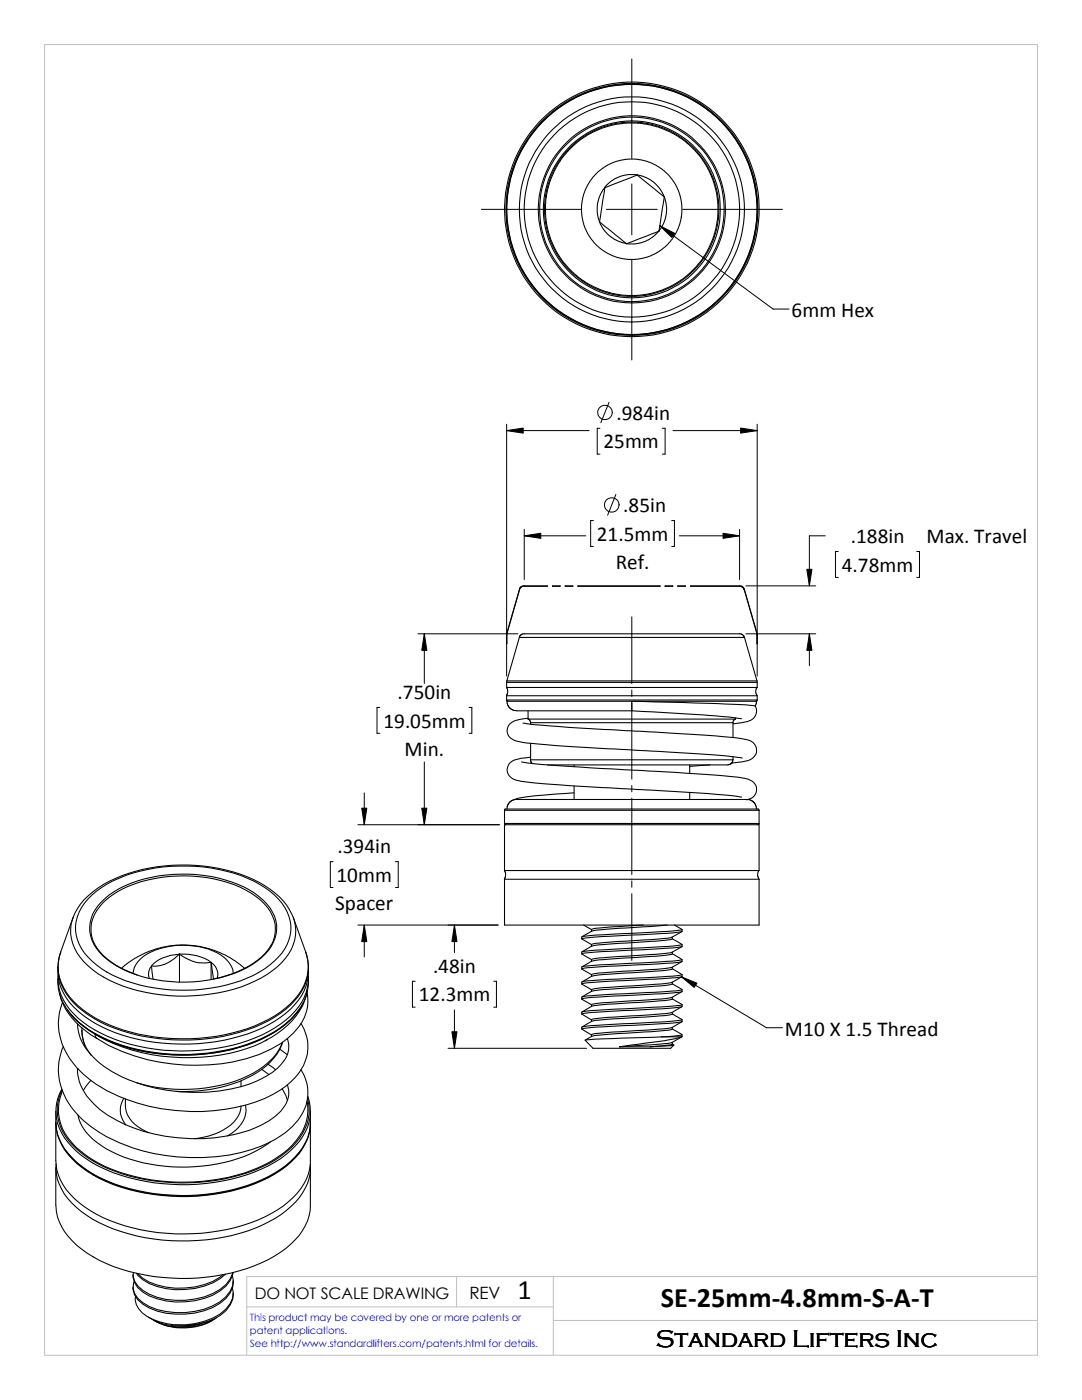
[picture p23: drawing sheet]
<svg xmlns="http://www.w3.org/2000/svg" width="216mm" height="279mm" viewBox="0 0 216 279" stroke-linecap="round" stroke-linejoin="round" font-family="sans-serif">
<defs><g id="words">
<g font-size="5.6">
<text x="103.3" y="259.2">1</text>
<text x="131.9" y="260.9">SE-25mm-4.8mm-S-A-T</text>
</g>
<text font-size="4.9" x="130.9" y="268.7">Standard Lifters Inc</text>
<g font-size="4.2">
<text x="157.9" y="63.2">6mm Hex</text>
<text x="123" y="83.8">.984in</text>
<text x="120.4" y="89.5">25mm</text>
<text x="119.1" y="107.9">21.5mm</text>
<text x="124.4" y="102.2">.85in</text>
<text x="122.9" y="113.6">Ref.</text>
<text x="169.8" y="108.4">.188in</text>
<text x="184.9" y="108.4">Max. Travel</text>
<text x="168" y="114.1">4.78mm</text>
<text x="79.3" y="139.5">.750in</text>
<text x="76.5" y="145.2">19.05mm</text>
<text x="80.7" y="150.9">Min.</text>
<text x="67.4" y="170.3">.394in</text>
<text x="67.1" y="176">10mm</text>
<text x="66.9" y="181.7">Spacer</text>
<text x="86.4" y="194.1">.48in</text>
<text x="83.6" y="199.9">12.3mm</text>
<text x="156.6" y="206.7">M10 X 1.5 Thread</text>
</g>
<text font-size="3.4" x="93.7" y="259.2">REV</text>
<text font-size="3.2" x="50.8" y="259.2">DO NOT SCALE DRAWING</text>
<g font-size="2" fill="#00f">
<text x="49.9" y="263.7">This product may be covered by one or more patents or</text>
<text x="49.9" y="266.2">patent applications.</text>
<text x="49.9" y="268.7">See http://www.standardlifters.com/patents.html for details.</text>
</g>
</g></defs>
<path d="M8.9 8.9h198.1v261.6h-198.1zM91.1 254.8v6M110.4 254.8v15.7M207 254.8h-157.8v15.7M49.2 260.8h61.2M110.4 263.5h96.6" fill="none" stroke="#c0c0c0" stroke-width=".2"/>
<g fill="none" stroke="#000" stroke-width=".21">
<path d="M108.9 39.1l-.2 1.7v1.9l.4 3.2 .6 1.8 .7 1.8 1.2 2 1 1.4 2.5 2.4 2.6 1.8 2.8 1.2 3.5 .8h3.6l3.2-.6 3-1.1 2-1.2 1.4-1 2.4-2.5 1.8-2.6 1.1-2.8 .8-3.5 .1-3.6-.6-3.2-1.2-3-1.1-2-1.1-1.4-2.4-2.4-2.6-1.7-2.8-1.2-3.5-.8-3.6-.1-3.2 .6-3 1.2-2 1.1-1.4 1.1-2.4 2.4-1.8 2.6-1.1 2.8-.7 2.9M120.7 37.5l-1.1 6.8M120.7 37.5l-.9 1.3-.6 1.9v1.7l.4 1.8M127.1 34.9l-1.8-.1-1.7 .5-1.7 .9-1.3 1.2M127.1 34.9l-6.4 2.6M127.1 34.9l5.4 4.4M127.1 34.9l1.8 .5 1.7 1.1 1.1 1.3 .8 1.5M132.5 39.2l.5 1.7v1.7l-.5 1.7-1 1.8M132.5 39.3l-1 6.8M119.6 44.3l5.4 4.3M119.6 44.3l.8 1.5 1.3 1.3 1.6 1 1.7 .5M131.4 46.1l-1.2 1.2-1.7 1-1.7 .4-1.8-.1"/>
<path d="M131.5 46.1l-6.5 2.5M135.9 43.3l-.2 1.3-.8 1.9-1.1 1.7-1.7 1.6-1.6 1-1.9 .7-1.9 .3-2.4-.2-2.3-.6-1.6-.9-1.8-1.6-1-1.3-.8-1.5-.6-1.8-.2-1.4 .2-2.5 .6-2.2 .9-1.6 1.6-1.9 1.3-1 1.5-.8 1.8-.5 1.4-.2 2.5 .1 2.2 .7 1.7 .8 1.2 1.1 1.2 1.2 .9 1.6 .8 1.9 .3 1.9-.1 2.2M104.6 117l4.6-.1h-4.8l-.6 .4-.2 .4M104.6 117l-.5 .1-.4 .5-2.6 9.1M110.2 116.9l1.6 .1zM112.8 116.9l1.5 .1zM115.3 116.9l16.4 .1zM132.7 116.9l1.5 .1zM135.3 116.9l1.5 .1zM148.5 117.7l2.5 8.7 .1 2.1v-2l-2.6-8.8M148.5 117.6l-.2-.4-.5-.3h-10l10 .1 .6 .4 .1 .3M101.1 137.2l.2 .5v.6l-.3 .5"/>
<path d="M101.1 139.7l.2 .3M101.1 136.2h50M101.1 139.7h50M101.1 126.7v1.8M101.1 136.2v1M101.1 128.5h.1M101.1 135.9v.3M101.1 135.9h49.9M101.2 126.4l-.1 .3M103.6 127.2l-2.5 8.7M103.6 127.2h44.9M126.1 140h-24.9l.1 .7 .6 .7 .6 .4h.6"/>
<path d="M126.1 140h24.9l-.3 .9a344.9 344.9 0 0 0-24.6-.9zM126.1 140v1.9M147.6 126.5h-43.3l-.6 .4-.1 .3M147.6 126.4l.5 .2 .4 .6M148.5 127.2l2.5 8.7M151 137.2l-.2 .9 .3 .8M151 135.9l.1 .3M151.1 139.7l-.3 .3M151.1 138.9h-50v.8M151.1 136.2v1h-50M151.1 138.9v.8M103.1 141.9h23"/>
<path d="M104.1 152.1a82.2 82.2 0 0 0 11.6 1l11.3 .6a319.2 319.2 0 0 1 21.8 1.7 2.2 2.2 0 0 1 2 2.9l-.1 .2a2.11 2.11 0 0 1-1.5 1.1M104.4 144.3a462.5 462.5 0 0 0 26.2 1.8l8.2 .5a71.7 71.7 0 0 1 10.4 1.1 2.1 2.1 0 0 1 1.8 2 2.1 2.1 0 0 1-1.8 2.1l-3.2 .5M105.4 143.5l.3 .2 .2 .5M105.4 143.3a5 5 0 0 0-4 1.6 2.12 2.12 0 0 0 1.7 3 125.7 125.7 0 0 0 15.4 1.4l8.5 .4a246.9 246.9 0 0 1 21.1 1.6M105.4 141.9v1.6M105.4 143.5h41.4M105.9 151.6v.4l.3 .4M105.9 151.1a7.7 7.7 0 0 0-4.1 1.1 2.14 2.14 0 0 0-.4 2.3 2.14 2.14 0 0 0 1.9 1.3 283.5 283.5 0 0 0 24.3 1.8h.7a243.1 243.1 0 0 1 19.7 1.4M105.9 151.6h40.4M105.9 144.2v.3M105.9 148.3v3.3M105.9 144.2h40.4"/>
<path d="M114.6 158.2l-2 .2a43 43 0 0 0-10 1.2l-.1 .1M114.6 152.7v.3M114.6 156.8v2.8M126.1 141.9a275.8 275.8 0 0 1 21.9 1.5M137.6 152.7v1.6M137.6 158.2v1.4M141.7 152.7l-4.1 .3M146.3 151.6l-.3 .7-.8 .4h-35.9M146.3 144.2v3M146.3 151v.6M146.8 143.5l-.4 .2-.1 .5M146.8 143.3v.2"/>
<path d="M149 159.6h.1M150.7 140.9a2.15 2.15 0 0 1-1.6 3.1l-2.8 .4M17.6 179.4a21.7 21.7 0 0 1 11.9-5.9 33.3 33.3 0 0 1 22.2 2.9 11.8 11.8 0 0 1 6.2 7.5 8.5 8.5 0 0 1-3.2 7.9 24.8 24.8 0 0 1-14.1 5.6 33.5 33.5 0 0 1-19.3-3.4 12.8 12.8 0 0 1-5.8-6.5 7.9 7.9 0 0 1 2.1-8.1zM100.7 173.7l.2 .5v.7l-.3 .5M100.7 164.3l.2 .3M100.7 161.7l.1-.2h50.5l.2 .2M100.7 164.3h50.8M100.7 164.6h50.8v9.1h-50.8zM100.7 175.5h50.8v9.1h-50.8zM100.7 161.7v2.6M100.7 161.7h50.8M101.2 161.5v-.6l.4-.7 .4-.4 .7-.2h46.7l.7 .2 .4 .4 .4 .7 .1 .6"/>
<path d="M151.4 173.7l-.2 1.1 .3 .7M151.5 164.3l-.3 .3M151.5 161.7v2.6M11.6 195.3a11 11 0 0 0 5 9.4 32.8 32.8 0 0 0 17.8 5.7 37.5 37.5 0 0 0 20.4-4.5 12.7 12.7 0 0 0 6.7-9.1l.1-1.5M11.6 194.6a10.1 10.1 0 0 0 4 8.6 30.6 30.6 0 0 0 17 6.4 38.9 38.9 0 0 0 21-3.7 15.1 15.1 0 0 0 7.5-7.8 8.3 8.3 0 0 0 .4-3.5M11.9 198.2a13.7 13.7 0 0 0 6.3 8.3l1.1 .8M12.1 190a10.4 10.4 0 0 0 3.5 11.8 29.8 29.8 0 0 0 17 6.4 38.3 38.3 0 0 0 21-3.7 15.1 15.1 0 0 0 7.5-7.8 10 10 0 0 0 .5-3.6M12.1 190a9 9 0 0 0 1.8 9 23.1 23.1 0 0 0 12.1 7 39.9 39.9 0 0 0 26.2-1.9 15.6 15.6 0 0 0 8.8-8.4 8.3 8.3 0 0 0 0-5.7M12.1 190h.1M14.6 183.2a8.4 8.4 0 0 0 2.1 8.7 22.9 22.9 0 0 0 12.3 6.1 36 36 0 0 0 21.9-2.2 14.2 14.2 0 0 0 7.6-7.2 7.7 7.7 0 0 0 0-5.4M14.6 183.2l-2.5 6.8M19.2 188.9a15.2 15.2 0 0 0 8.1 5.7"/>
<path d="M20.2 180a20.3 20.3 0 0 1 11.5-5.2 28 28 0 0 1 19.1 3.4 8.6 8.6 0 0 1 4.4 7.3 8.4 8.4 0 0 1-3.9 6.4 25.9 25.9 0 0 1-15.9 4.1 23.9 23.9 0 0 1-14.8-5.2 7 7 0 0 1-.4-10.8zM24.3 193.3l2.6-2 3.3-1.6 2.6-.7 3.2-.4 3.6 .2 3.1 .9 3.1 1.4 3 2.2M26.5 194.3a5.5 5.5 0 0 1 3.7-4.4 15.7 15.7 0 0 1 13.9 .7 5 5 0 0 1 2.5 3.7M30.2 192.8a2.55 2.55 0 0 0-.4 2.5M30.2 192.8l.4 2.6M35.8 190.4a9.7 9.7 0 0 1 6.3 1.7M35.8 190.4a7.8 7.8 0 0 0-5.6 2.4M35.8 190.4a7.7 7.7 0 0 0 6.3 1.7M35.8 190.4a6.6 6.6 0 0 1-5.6 2.4M35.8 190.4v5.6M42.1 192.1a2.83 2.83 0 0 1 1.2 3.1M42.1 192.1l.5 3.3"/>
<path d="M42.1 192.1v3.4M54.1 188.6a14 14 0 0 1-7.8 5.8l-3.8 1M54.1 188.7a7.1 7.1 0 0 0-2.2-9.1 24.2 24.2 0 0 0-15.2-4.8 24.2 24.2 0 0 0-15.3 4.6 7.6 7.6 0 0 0-3.1 7.4l.2 .9 .7 1.3M58.4 182.9a14.4 14.4 0 0 0-7.9-7.4 35.3 35.3 0 0 0-28.7 .4 14.7 14.7 0 0 0-7.2 7.1v.2M58.5 182.9v.3M58.5 183.2l2.5 6.8M61 190a9.2 9.2 0 0 1-2.2 9.7 23.9 23.9 0 0 1-12.5 6.7 40.2 40.2 0 0 1-26.1-2.4 16.1 16.1 0 0 1-8-7.6 8.2 8.2 0 0 1-.6-3.3M61 190h.1M61.3 198a8.5 8.5 0 0 1-2.7 8.1 22.9 22.9 0 0 1-12.3 5.9 40.2 40.2 0 0 1-24.6-3.3l-2.4-1.5-.3-.4v-.4M61.3 197.8a13.7 13.7 0 0 1-7 9.1l-1.4 .8M116.1 187.4l1.9 1.1M116.1 190.4l1.9 1.1"/>
<path d="M116.1 193.4l1.9 1.1M116.1 196.4l1.9 1.1M116.1 199.4l1.9 1.1M116.2 199l1-.2 3-.3 9-.4a36.5 36.5 0 0 0 6.9-.6v.4a66.1 66.1 0 0 1-10 .7l-8.1 .5-1.9 .3v-.4M116.2 196l1-.3 3-.2 14-.7 1.9-.3v.4a66.1 66.1 0 0 1-10 .7l-8.9 .5-1.1 .3v-.4M116.2 193l4-.5 9-.4a36.5 36.5 0 0 0 6.9-.6l-.1 .4-1.8 .3-11.1 .6a38 38 0 0 0-7 .6v-.4M116.2 189.9l2.8-.3 10.2-.5a36.5 36.5 0 0 0 6.9-.6v.4a129.1 129.1 0 0 1-13 .9 38 38 0 0 0-7 .6v-.4M116.2 186.9l2.8-.3 10.2-.5a36.5 36.5 0 0 0 6.9-.6v.4a129.1 129.1 0 0 1-13 .9 38 38 0 0 0-7 .6v-.4M116.5 184.6l1.5 .9M118 185.5v.3M118 188.5v.3M118 191.5v.4"/>
<path d="M118 194.5v.4M118.1 185.8l-2 1.1M118.1 188.8l-2 1.1M118.1 191.8l-2 1.2M118.1 194.8l-2 1.2M118.1 197.8l-2 1.2M128.4 184.6l-4.7 .3a24.8 24.8 0 0 0-5.7 .6M133.1 184.6l-11.7 .8-2.5 .2-.8 .2M134.2 199.3l1.9 1.1M134.2 196.3l1.9 1.1M134.2 193.3l1.9 1.2M134.2 190.3l1.9 1.2"/>
<path d="M134.2 187.4l1.9 1.1M134.2 199v.4a83.8 83.8 0 0 1-10.5 .9l-3.3 .2-2.3 .3M134.2 196v.4a83.8 83.8 0 0 1-10.5 .9l-3.3 .2-2.3 .3M134.2 193v.4a94.7 94.7 0 0 1-11.7 1l-4.4 .4M134.2 190v.4a64.8 64.8 0 0 1-10.5 .9l-4.1 .3-1.5 .2M134.2 187.4a43.8 43.8 0 0 1-8.1 .7l-6.5 .5-1.5 .2M134.2 187v.4M134.6 184.6l1.5 .9M136.1 197.9a7.1 7.1 0 0 1-5.2 1.5l-7.2 .5a24.8 24.8 0 0 0-5.7 .6v.3M136.1 194.9a7.1 7.1 0 0 1-5.2 1.5l-7.2 .5a24.8 24.8 0 0 0-5.7 .6v.4M136.1 191.9l-1 .6a5.4 5.4 0 0 1-3.3 .9l-8.1 .5a24.8 24.8 0 0 0-5.7 .6M136.1 188.9l-1 .6a4.7 4.7 0 0 1-3.3 .9l-12.2 .8-1.6 .3"/>
<path d="M136.1 185.9l-2.1 1.2-.7 .1-11.9 .8-2.5 .3-.9 .2M12.3 217.4a9.3 9.3 0 0 0 2.1 11.5 25.1 25.1 0 0 0 12.9 6.5 40.5 40.5 0 0 0 26.3-2.7 14.9 14.9 0 0 0 8.1-8.8 8.9 8.9 0 0 0-.3-5.1M12.4 217.6a9.4 9.4 0 0 0 2.2 11 27.1 27.1 0 0 0 14.6 6.9 39.7 39.7 0 0 0 24.5-3.3 15.6 15.6 0 0 0 7.6-7.9 8.3 8.3 0 0 0 .1-5M12.4 200.1a12 12 0 0 0 2.2 12 24.4 24.4 0 0 0 12.8 8 38.6 38.6 0 0 0 25.5-.9 15 15 0 0 0 7.7-6.6 8.4 8.4 0 0 0-.6-8.3M12.4 217.7v.3a8 8 0 0 0-.7 3.5M12.6 208.9a12.6 12.6 0 0 0 3.3 14 31.8 31.8 0 0 0 19.4 8 34.4 34.4 0 0 0 19.6-3.5 11.8 11.8 0 0 0 6.4-7.6 8 8 0 0 0-1.3-6.3M13.5 201.5a20.9 20.9 0 0 0 10.4 7.1 40.6 40.6 0 0 0 27.9-1 18.5 18.5 0 0 0 7.8-6.1M14.2 202.6a16.5 16.5 0 0 0 4.8 3.8M15.5 213.2a9 9 0 0 0 3.3 7.1 26.7 26.7 0 0 0 14.3 6.5 32.9 32.9 0 0 0 19-2.2 11.1 11.1 0 0 0 5-4.4 4.5 4.5 0 0 0 .2-3.7M15.5 204.3a10 10 0 0 0 4.1 7.7 31 31 0 0 0 18.9 6 27 27 0 0 0 15.9-4 7.4 7.4 0 0 0 3.2-4.4v-1.1l-.3-1.2M15.6 204.5l-.1 .1M15.6 213.3l-.1 .1"/>
<path d="M16.3 205.1a8.1 8.1 0 0 0 1.9 5.5M16.4 205.7l.2 1.9 .4 1.1M18.2 215.6l-1.6 2M19 206.4a38.1 38.1 0 0 0 30.1 2.9l1.6-.6 2.6-1.2M24.7 219.2a4.5 4.5 0 0 0 .4 5.3M25 219.3a5.7 5.7 0 0 0 3.4 6.1l1.2 .7M48.1 215.7v1.2M52.2 213.4l1.5 1.1M53.5 212.4l1.5 1.1M55.8 209.4l1.5 1.1M56.3 217.3l.8 1.4 .3 .9M56.3 208a12.4 12.4 0 0 1-6.9 6.8 32.3 32.3 0 0 1-22.1 1.3"/>
<path d="M56.4 208a12.6 12.6 0 0 1-7.5 7.3 29.8 29.8 0 0 1-13.8 2.5M60.5 200.2a16.9 16.9 0 0 1-8.3 7.2 40 40 0 0 1-30.6 .3l-2.6-1.3M61.3 219.8a9.4 9.4 0 0 1-3 8.7 26.1 26.1 0 0 1-14.5 6.8 39.2 39.2 0 0 1-24.2-3.2 14.8 14.8 0 0 1-7.5-7.8l-.5-2.8M116.1 202.4l1.9 1.1M116.1 205.4l1.9 1.1M116.2 205a125.8 125.8 0 0 1 13-.9 36.5 36.5 0 0 0 6.9-.6v.4a145.8 145.8 0 0 1-14.5 1l-3.6 .2-1.9 .3v-.4M116.2 202a125.8 125.8 0 0 1 13-.9 36.5 36.5 0 0 0 6.9-.6v.4a99.7 99.7 0 0 1-13 .9 38 38 0 0 0-7 .6v-.4M118 206.5v.3M118.1 200.8l-2 1.2M118.1 203.8l-2 1.2M118.1 206.8l-1.3 .8M123.6 208.9h6.2"/>
<path d="M132 206.9l-13.3 .5-1.9 .2 1.5 1.6h15.5l.7-.6-4.7 .3M132 206.9l4.1-.4v.4h-.1M132 206.9h4M134.2 205.4l1.9 1.1M134.2 202.4l1.9 1.1M134.2 208.4l-.4 .1-4 .4M134.2 205.4a43.8 43.8 0 0 1-8.1 .7l-7.2 .5-.8 .2M134.2 202v.4a115.1 115.1 0 0 1-12.8 1l-2.5 .2-.8 .2M134.2 208.4l.3 .1M134.2 205v.4M134.2 208v.4M136 206.9a83.6 83.6 0 0 1-11.2 1.8l-1.2 .2"/>
<path d="M136.1 206.9l-2 1.2-.8 .1-9.7 .7M136.1 203.9l-2 1.2-.8 .1-9.6 .7a24.8 24.8 0 0 0-5.7 .6M136.1 200.9l-2 1.2-.8 .1-9.6 .7a24.8 24.8 0 0 0-5.7 .6v.3M11.1 221.8a11.6 11.6 0 0 0 5.2 10.9 30.2 30.2 0 0 0 14.4 5.5 40.1 40.1 0 0 0 22.9-3.4 15.8 15.8 0 0 0 7.8-7.7 11.6 11.6 0 0 0 .5-5.3M11.1 224a10.9 10.9 0 0 0 4.2 8.2 29.1 29.1 0 0 0 15.4 6.2 39.7 39.7 0 0 0 22.9-3.4 16.3 16.3 0 0 0 7.8-7.7 7.9 7.9 0 0 0 .5-3.3M11.1 224.1v7.5a11.7 11.7 0 0 0 5.7 9.2 34.4 34.4 0 0 0 20 5.5 34.7 34.7 0 0 0 19.8-5.6 12.2 12.2 0 0 0 5.3-8.5v-8.1M11.1 233v7.5a11.4 11.4 0 0 0 5.2 8.8 32.6 32.6 0 0 0 17.9 5.8 37.9 37.9 0 0 0 20.6-4.4 14.3 14.3 0 0 0 6.9-8.1l.2-2v-7.6M11.2 232.3a10.5 10.5 0 0 0 4.1 8.7 30.6 30.6 0 0 0 17.1 6.5 38.4 38.4 0 0 0 22.4-4.3 14.3 14.3 0 0 0 6.9-8l.2-1.1v-1.8M13.1 229.6a22.2 22.2 0 0 0 11.6 7.4 40.7 40.7 0 0 0 28-1.7 18 18 0 0 0 7.3-5.7M15.6 222.5a9.3 9.3 0 0 0 4.6 6.1 31.2 31.2 0 0 0 20.2 4.1 25.5 25.5 0 0 0 13.5-4.8M48.1 220.7a6 6 0 0 1-3.6 4.9 14.7 14.7 0 0 1-5.7 1.6M49 220.6a5.1 5.1 0 0 1-2 5l-1.6 1.1"/>
<path d="M26.5 254.4v.3M26.5 256.8v.3M26.6 254a3.6 3.6 0 0 0 1.9 3.5 14.5 14.5 0 0 0 12.3 1.3 8.2 8.2 0 0 0 5.6-4.7v-.1M27.1 258.7a3.8 3.8 0 0 0 2.2 4 14 14 0 0 0 5.7 1.7M27.3 254.1a6.9 6.9 0 0 0 4.1 2.7 15.9 15.9 0 0 0 12.5-1.6l1.1-.9M27.5 254.2a9.3 9.3 0 0 0 5.6 2.7 15.3 15.3 0 0 0 10.8-2l.6-.5M46.4 257a4 4 0 0 1-1.3 4.2 12.2 12.2 0 0 1-8.1 3.2h-2M46.4 254.6a4 4 0 0 1-1.3 4.2 13.8 13.8 0 0 1-12 2.9 9.6 9.6 0 0 1-5.6-2.6 2.93 2.93 0 0 1-.7-3.4M46.5 254a5.2 5.2 0 0 1-2.6 3.6 15.8 15.8 0 0 1-14.1 1 4.7 4.7 0 0 1-3.2-3.9M46.6 258a4.9 4.9 0 0 1-2.7 4.6l-1.4 .8M46.6 255.6a4.9 4.9 0 0 1-2.7 4.5 15.6 15.6 0 0 1-14.1 .9 4.7 4.7 0 0 1-3.2-3.9M29.6 262.9a13.9 13.9 0 0 0 12.9 .5"/>
<path d="M30.7 263.5l1.9 .9 1.5 .3M40.3 264.1a12.4 12.4 0 0 1-6.2 .6M42.5 263.4a15.5 15.5 0 0 1-7.5 1M42.5 263.5a12.2 12.2 0 0 1-11.6 .1M43.3 262.9a12.4 12.4 0 0 1-9.2 1.8"/>
<circle cx="126.1" cy="41.8" r="17.2"/>
<circle cx="126.1" cy="41.8" r="18.7"/>
<circle cx="126.1" cy="41.8" r="24.9"/>
<circle cx="126.1" cy="41.8" r="25"/>
<circle cx="126.1" cy="41.8" r="25.4"/>
<circle cx="126.1" cy="41.8" r="21.5"/>
<circle cx="126.1" cy="41.8" r="17.7"/>
<circle cx="126.1" cy="41.8" r="25.1"/>
<circle cx="126.1" cy="41.8" r="18.4"/>
<circle cx="126.1" cy="41.8" r="22.5"/>
</g>
<g fill="none" stroke="#000" stroke-width=".2">
<path d="M126.1 11.8v19.8M126.1 36.7v10.2M96.1 41.8h19.8M121 41.8h10.1M126.1 51.9v19.9M131.7 45l2.9 1.6-.6 .8zM131.7 45l22.6 16.7h3.1M136.2 41.8h19.9M101.1 85.9l3.3-.5v1zM101.1 85.9h16.5M101.1 84.7v50.2M119.7 85.5h-.5v5.1h.5"/>
<path d="M121.5 80.3l-1.6 4.1M122.9 98.7l-1.7 4.1M132.2 85.5h.5v5.1h-.5M134.3 85.9h16.8M147.8 85.4l3.3 .5-3.3 .5zM151.1 84.7v50.2M104.6 106.9l3.3-.5v1zM104.6 106.9h12.3M104.6 105.7v10M118.4 103.9h-.5v5.2h.5M134 103.9h.6v5.2h-.6M135.6 106.9h12"/>
<path d="M144.3 106.4l3.3 .5-3.3 .5zM147.6 105.7v10M148.8 116.9h14M161 113.6h1l-.5 3.3zM164.7 106.9h-3.2v10M167.3 110.1h-.6v5.1h.6M182.9 110.1h.6v5.1h-.6M83.4 126.5h19.9M84.7 126.5l.5 3.3h-1zM84.7 126.5v9.9M126.1 123.1v13.3M126.1 137.7v1.3"/>
<path d="M148.8 126.5h14M161.5 126.5l.5 3.3h-1zM161.5 126.5v6.3M72.7 158.2v6.4M75.8 141.2h-.6v5.1h.6M84.7 152.1v12.5M93.6 141.2h.5v5.1h-.5M126.1 140.3v15.2M126.1 156.8v1.2M126.1 159.3v15.2M66.5 172h-.6v5.1h.6M71.4 164.6h28.3"/>
<path d="M72.2 161.3h1l-.5 3.3zM78.9 172h.6v5.1h-.6M84.2 161.3h1l-.5 3.3zM126.1 175.8v1.3M126.1 178.4v13.3M71.4 184.6h28M72.7 184.6l.5 3.3h-1zM72.7 184.6v6.4M82.8 195.8h-.5v5.2h.5M90.7 184.6l.5 3.3h-1zM90.7 184.6v5.5M98.5 195.8h.6v5.2h-.6"/>
<path d="M136 194.9l3.1 1.3-.6 .9zM136 194.9l17 10.2h3.1M89.4 209.2h27.7M90.2 205.9h1l-.5 3.3zM90.7 201.5v7.7"/>
<circle cx="120.7" cy="82.3" r="1.45"/>
<circle cx="122.1" cy="100.8" r="1.45"/>
</g>
<g fill="#000">
<path d="M131.7 45l2.9 1.6-.6 .8zM101.1 85.9l3.3-.5v1zM147.8 85.4l3.3 .5-3.3 .5zM104.6 106.9l3.3-.5v1zM144.3 106.4l3.3 .5-3.3 .5zM161 113.6h1l-.5 3.3zM84.7 126.5l.5 3.3h-1zM161.5 126.5l.5 3.3h-1zM72.2 161.3h1l-.5 3.3zM84.2 161.3h1l-.5 3.3zM72.7 184.6l.5 3.3h-1zM90.7 184.6l.5 3.3h-1z"/>
<path d="M136 194.9l3.1 1.3-.6 .9zM90.2 205.9h1l-.5 3.3z"/>
</g>
<use href="#words"/>
</svg>
